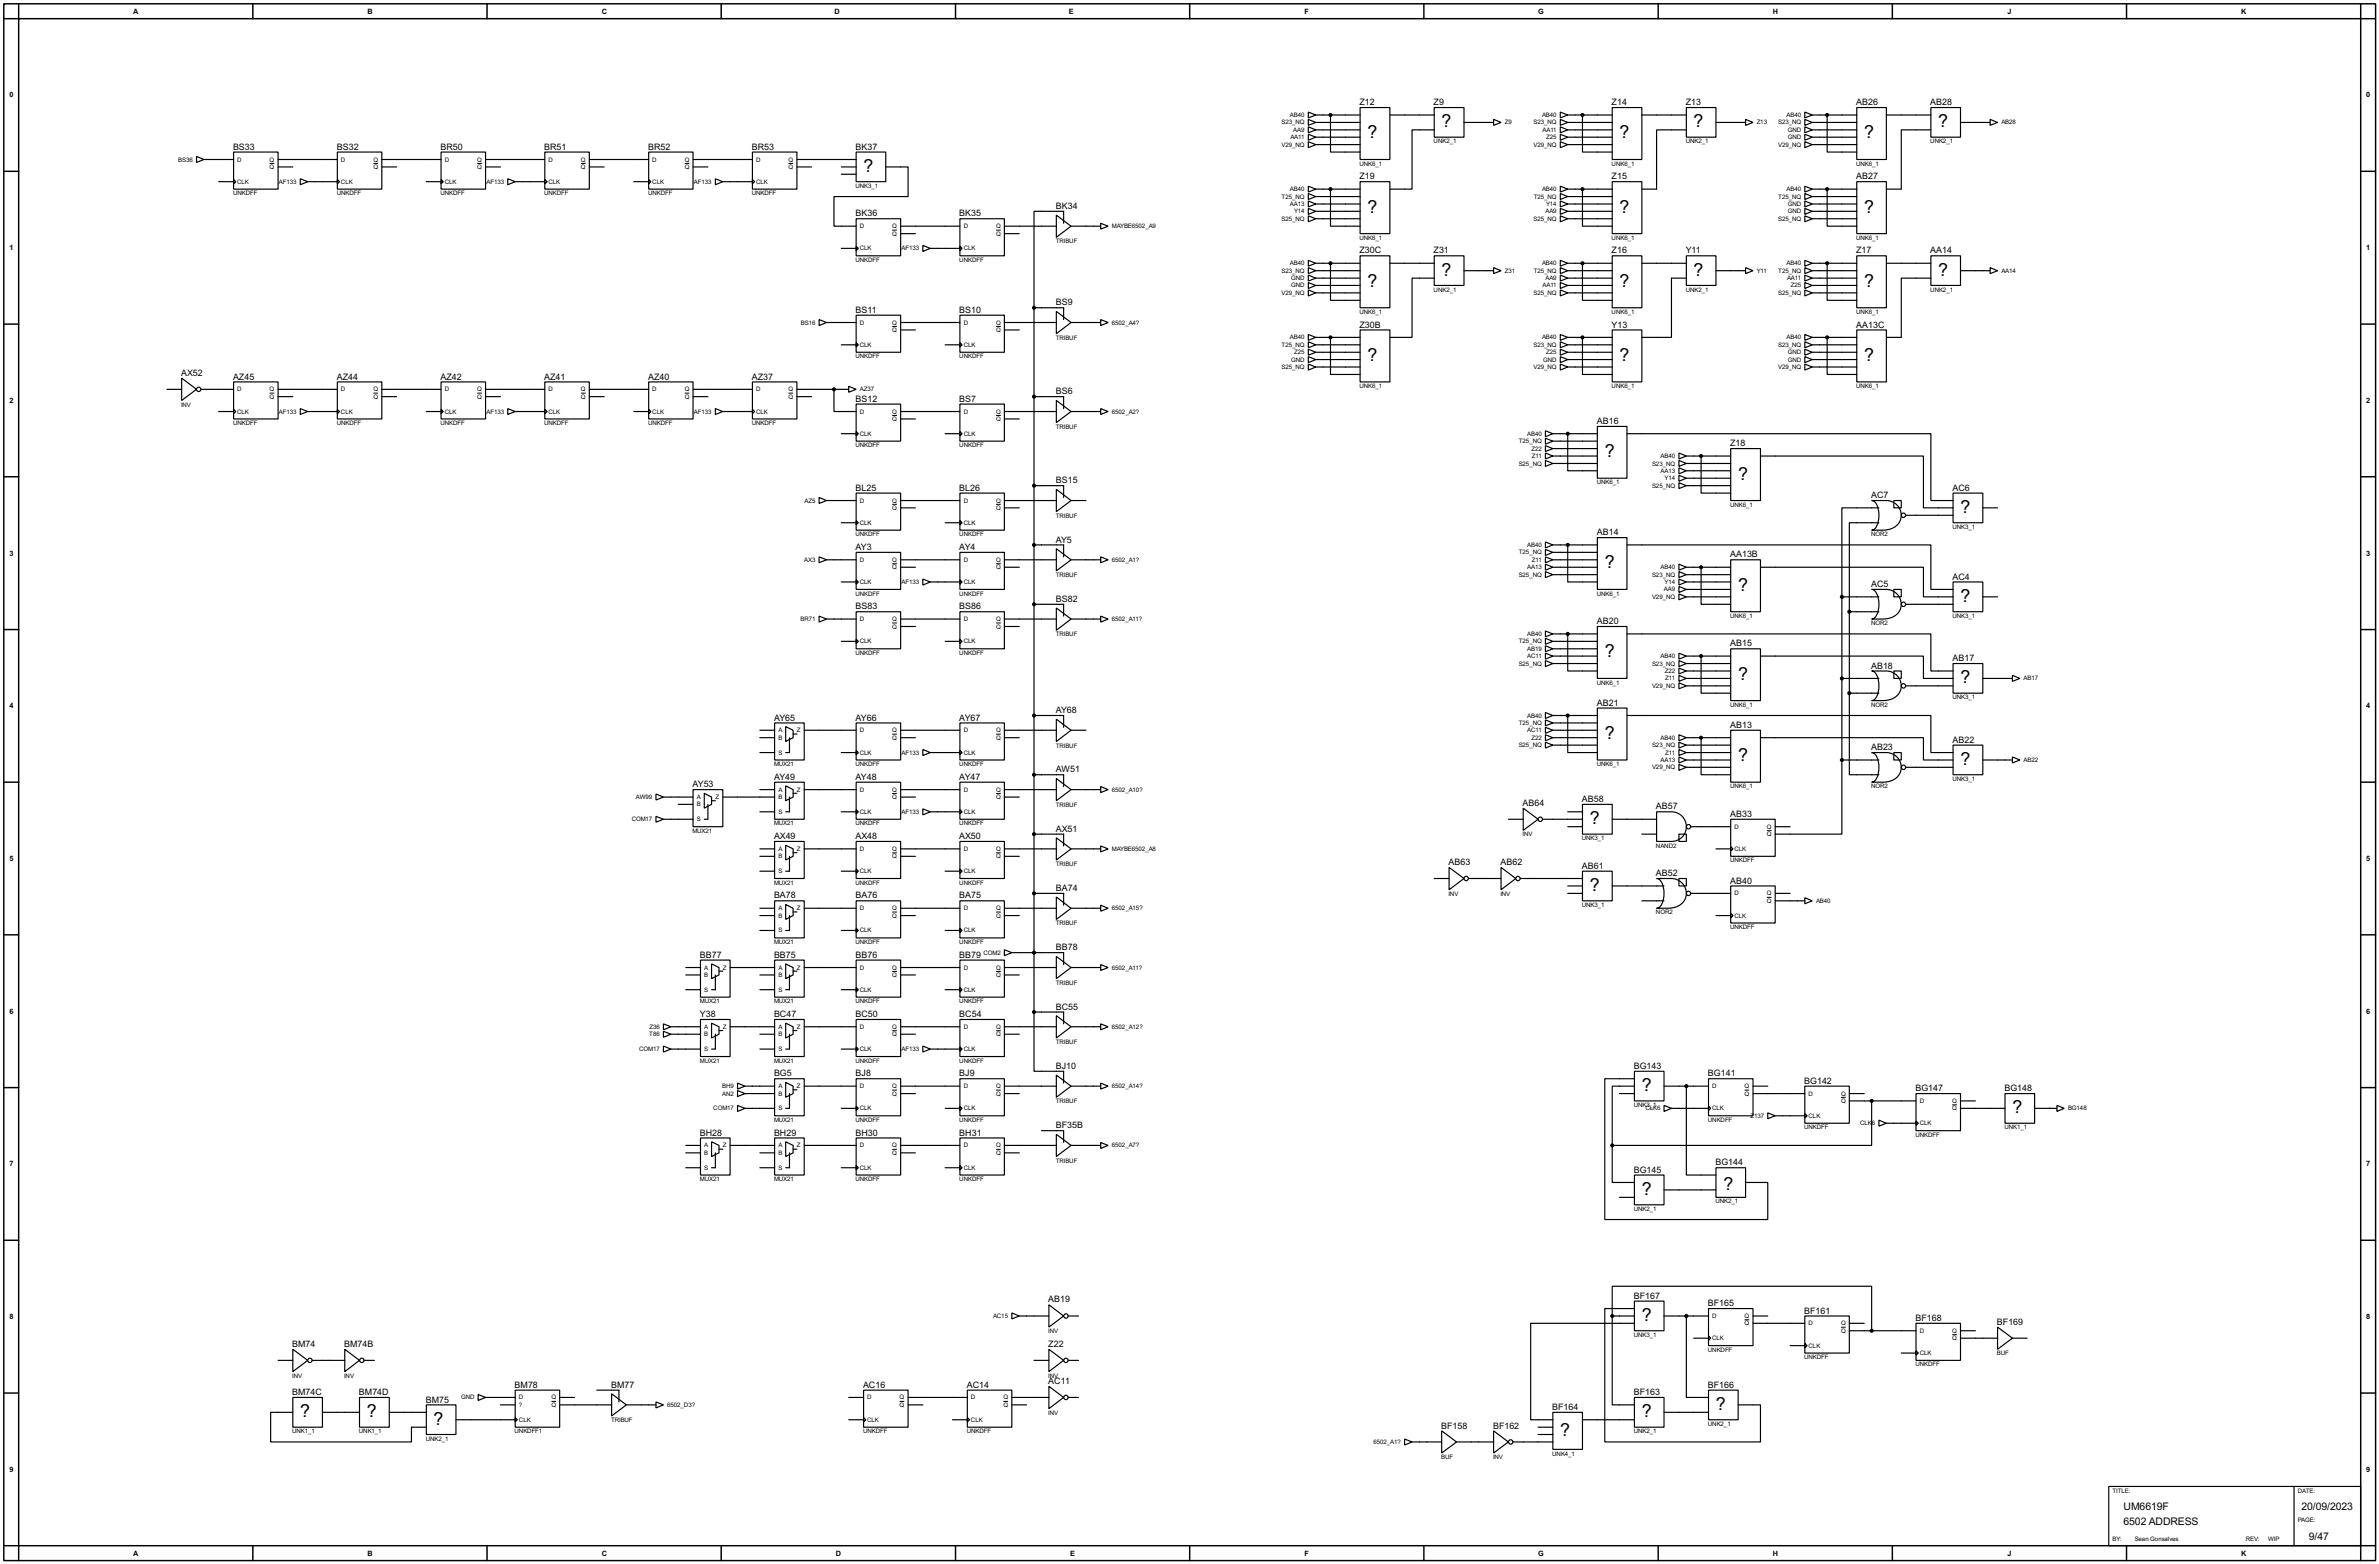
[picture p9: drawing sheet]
<svg xmlns="http://www.w3.org/2000/svg" width="815mm" height="536mm" viewBox="0 0 815 536" stroke-linecap="round" stroke-linejoin="round" font-family="sans-serif">
<defs><g id="words">
<g font-size="6.9">
<text x="468.7" y="47.4">?</text>
<text x="494.1" y="43.7">?</text>
<text x="555" y="47.4">?</text>
<text x="580.4" y="43.7">?</text>
<text x="638.9" y="47.4">?</text>
<text x="664.3" y="43.7">?</text>
<text x="296" y="58.8">?</text>
<text x="468.7" y="72.8">?</text>
<text x="555" y="72.8">?</text>
<text x="638.9" y="72.8">?</text>
<text x="494.1" y="94.5">?</text>
<text x="580.4" y="94.5">?</text>
<text x="664.3" y="94.5">?</text>
<text x="468.7" y="98.2">?</text>
<text x="555" y="98.2">?</text>
<text x="638.9" y="98.2">?</text>
<text x="468.7" y="123.6">?</text>
<text x="555" y="123.6">?</text>
<text x="638.9" y="123.6">?</text>
<text x="550" y="156.6">?</text>
<text x="595.7" y="164.3">?</text>
<text x="671.9" y="175.7">?</text>
<text x="550" y="194.7">?</text>
<text x="595.7" y="202.4">?</text>
<text x="671.9" y="206.2">?</text>
<text x="550" y="225.3">?</text>
<text x="595.7" y="232.9">?</text>
<text x="671.9" y="234.2">?</text>
<text x="550" y="253.2">?</text>
<text x="595.7" y="260.8">?</text>
<text x="671.9" y="262.1">?</text>
<text x="544.9" y="282.4">?</text>
<text x="544.9" y="305.3">?</text>
<text x="562.7" y="373.9">?</text>
<text x="689.7" y="381.5">?</text>
<text x="590.6" y="407.7">?</text>
<text x="562.7" y="409.4">?</text>
<text x="562.7" y="452.6">?</text>
<text x="102.9" y="485.6">?</text>
<text x="125.8" y="485.6">?</text>
<text x="562.7" y="485.6">?</text>
<text x="588.1" y="483.1">?</text>
<text x="148.6" y="488.2">?</text>
<text x="534.7" y="492">?</text>
</g>
<g font-size="4">
<text x="727.8" y="517.5">UM6619F</text>
<text x="788.7" y="517.5">20/09/2023</text>
<text x="727.8" y="522.5">6502 ADDRESS</text>
<text x="791.3" y="527.6">9/47</text>
</g>
<g font-size="3.4">
<text x="465.9" y="36">Z12</text>
<text x="491.3" y="36">Z9</text>
<text x="552.3" y="36">Z14</text>
<text x="577.7" y="36">Z13</text>
<text x="636.1" y="36">AB26</text>
<text x="661.5" y="36">AB28</text>
<text x="79.9" y="51.3">BS33</text>
<text x="115.4" y="51.3">BS32</text>
<text x="151" y="51.3">BR50</text>
<text x="186.5" y="51.3">BR51</text>
<text x="222.1" y="51.3">BR52</text>
<text x="257.7" y="51.3">BR53</text>
<text x="293.2" y="51.3">BK37</text>
<text x="465.9" y="61.4">Z19</text>
<text x="552.3" y="61.4">Z15</text>
<text x="636.1" y="61.4">AB27</text>
<text x="361.8" y="71.6">BK34</text>
<text x="293.2" y="74.1">BK36</text>
<text x="328.8" y="74.1">BK35</text>
<text x="465.9" y="86.8">Z30C</text>
<text x="491.3" y="86.8">Z31</text>
<text x="552.3" y="86.8">Z16</text>
<text x="577.7" y="86.8">Y11</text>
<text x="636.1" y="86.8">Z17</text>
<text x="661.5" y="86.8">AA14</text>
<text x="293.2" y="107.2">BS11</text>
<text x="328.8" y="107.2">BS10</text>
<text x="361.8" y="104.7">BS9</text>
<text x="465.9" y="112.2">Z30B</text>
<text x="552.3" y="112.2">Y13</text>
<text x="636.1" y="112.2">AA13C</text>
<text x="62.1" y="128.8">AX52</text>
<text x="79.9" y="130.1">AZ45</text>
<text x="115.4" y="130.1">AZ44</text>
<text x="151" y="130.1">AZ42</text>
<text x="186.5" y="130.1">AZ41</text>
<text x="222.1" y="130.1">AZ40</text>
<text x="257.7" y="130.1">AZ37</text>
<text x="293.2" y="137.6">BS12</text>
<text x="328.8" y="137.6">BS7</text>
<text x="361.8" y="135.1">BS6</text>
<text x="547.2" y="145.3">AB16</text>
<text x="592.9" y="152.9">Z18</text>
<text x="361.8" y="165.6">BS15</text>
<text x="293.2" y="168.2">BL25</text>
<text x="328.8" y="168.2">BL26</text>
<text x="641.2" y="170.7">AC7</text>
<text x="669.1" y="168.2">AC6</text>
<text x="361.8" y="185.9">AY5</text>
<text x="547.2" y="183.4">AB14</text>
<text x="293.2" y="188.5">AY3</text>
<text x="328.8" y="188.5">AY4</text>
<text x="592.9" y="191">AA13B</text>
<text x="641.2" y="201.2">AC5</text>
<text x="669.1" y="198.6">AC4</text>
<text x="293.2" y="208.8">BS83</text>
<text x="328.8" y="208.8">BS86</text>
<text x="361.8" y="206.3">BS82</text>
<text x="547.2" y="213.9">AB20</text>
<text x="592.9" y="221.5">AB15</text>
<text x="669.1" y="226.6">AB17</text>
<text x="641.2" y="229.1">AB18</text>
<text x="361.8" y="244.4">AY68</text>
<text x="547.2" y="241.8">AB21</text>
<text x="265.3" y="246.9">AY65</text>
<text x="293.2" y="246.9">AY66</text>
<text x="328.8" y="246.9">AY67</text>
<text x="592.9" y="249.4">AB13</text>
<text x="641.2" y="257.1">AB23</text>
<text x="669.1" y="254.5">AB22</text>
<text x="237.3" y="269.8">AY53</text>
<text x="265.3" y="267.2">AY49</text>
<text x="293.2" y="267.2">AY48</text>
<text x="328.8" y="267.2">AY47</text>
<text x="361.8" y="264.7">AW51</text>
<text x="542.1" y="274.8">AB58</text>
<text x="521.8" y="276.1">AB64</text>
<text x="567.5" y="277.4">AB57</text>
<text x="592.9" y="279.9">AB33</text>
<text x="265.3" y="287.5">AX49</text>
<text x="293.2" y="287.5">AX48</text>
<text x="328.8" y="287.5">AX50</text>
<text x="361.8" y="285">AX51</text>
<text x="496.4" y="296.4">AB63</text>
<text x="514.2" y="296.4">AB62</text>
<text x="542.1" y="297.7">AB61</text>
<text x="361.8" y="305.3">BA74</text>
<text x="567.5" y="300.2">AB52</text>
<text x="592.9" y="302.8">AB40</text>
<text x="265.3" y="307.9">BA78</text>
<text x="293.2" y="307.9">BA76</text>
<text x="328.8" y="307.9">BA75</text>
<text x="239.9" y="328.2">BB77</text>
<text x="265.3" y="328.2">BB75</text>
<text x="293.2" y="328.2">BB76</text>
<text x="328.8" y="328.2">BB79</text>
<text x="361.8" y="325.6">BB78</text>
<text x="361.8" y="346">BC55</text>
<text x="239.9" y="348.5">Y38</text>
<text x="265.3" y="348.5">BC47</text>
<text x="293.2" y="348.5">BC50</text>
<text x="328.8" y="348.5">BC54</text>
<text x="265.3" y="368.8">BG5</text>
<text x="293.2" y="368.8">BJ8</text>
<text x="328.8" y="368.8">BJ9</text>
<text x="361.8" y="366.3">BJ10</text>
<text x="559.9" y="366.3">BG143</text>
<text x="585.3" y="368.8">BG141</text>
<text x="618.3" y="371.4">BG142</text>
<text x="656.4" y="373.9">BG147</text>
<text x="686.9" y="373.9">BG148</text>
<text x="239.9" y="389.1">BH28</text>
<text x="265.3" y="389.1">BH29</text>
<text x="293.2" y="389.1">BH30</text>
<text x="328.8" y="389.1">BH31</text>
<text x="361.8" y="386.6">BF35B</text>
<text x="559.9" y="401.8">BG145</text>
<text x="587.9" y="399.3">BG144</text>
<text x="359.3" y="446.3">AB19</text>
<text x="559.9" y="445">BF167</text>
<text x="585.3" y="447.6">BF165</text>
<text x="618.3" y="450.1">BF161</text>
<text x="656.4" y="452.6">BF168</text>
<text x="684.4" y="453.9">BF169</text>
<text x="100.2" y="461.5">BM74</text>
<text x="118" y="461.5">BM74B</text>
<text x="359.3" y="461.5">Z22</text>
<text x="100.2" y="478">BM74C</text>
<text x="123" y="478">BM74D</text>
<text x="176.4" y="475.5">BM78</text>
<text x="209.4" y="475.5">BM77</text>
<text x="295.8" y="475.5">AC16</text>
<text x="331.3" y="475.5">AC14</text>
<text x="359.3" y="474.2">AC11</text>
<text x="559.9" y="478">BF163</text>
<text x="585.3" y="475.5">BF166</text>
<text x="145.9" y="480.6">BM75</text>
<text x="532" y="483.1">BF164</text>
<text x="493.9" y="489.5">BF158</text>
<text x="511.7" y="489.5">BF162</text>
</g>
<g font-size="2.8">
<text x="45.7" y="4.7">A</text>
<text x="126" y="4.7">B</text>
<text x="206.2" y="4.7">C</text>
<text x="286" y="4.7">D</text>
<text x="366.3" y="4.7">E</text>
<text x="447.1" y="4.7">F</text>
<text x="527.2" y="4.7">G</text>
<text x="607.5" y="4.7">H</text>
<text x="688" y="4.7">J</text>
<text x="768.1" y="4.7">K</text>
<text x="3.2" y="33.4">0</text>
<text x="810.9" y="33.4">0</text>
<text x="3.2" y="85.7">1</text>
<text x="810.9" y="85.7">1</text>
<text x="3.2" y="138.1">2</text>
<text x="810.9" y="138.1">2</text>
<text x="3.2" y="190.4">3</text>
<text x="810.9" y="190.4">3</text>
<text x="3.2" y="242.7">4</text>
<text x="810.9" y="242.7">4</text>
<text x="3.2" y="295">5</text>
<text x="810.9" y="295">5</text>
<text x="3.2" y="347.4">6</text>
<text x="810.9" y="347.4">6</text>
<text x="3.2" y="399.7">7</text>
<text x="810.9" y="399.7">7</text>
<text x="3.2" y="452">8</text>
<text x="810.9" y="452">8</text>
<text x="3.2" y="504.3">9</text>
<text x="810.9" y="504.3">9</text>
<text x="45.7" y="533">A</text>
<text x="126" y="533">B</text>
<text x="206.2" y="533">C</text>
<text x="286.5" y="533">D</text>
<text x="366.8" y="533">E</text>
<text x="447.1" y="533">F</text>
<text x="527.2" y="533">G</text>
<text x="607.5" y="533">H</text>
<text x="688" y="533">J</text>
<text x="768.1" y="533">K</text>
</g>
<g font-size="2.4">
<text x="442.1" y="40.1">AB40</text>
<text x="528.5" y="40.1">AB40</text>
<text x="612.3" y="40.1">AB40</text>
<text x="439.2" y="42.7">S23_NQ</text>
<text x="442.2" y="47.7">AA11</text>
<text x="443.2" y="45.2">AA9</text>
<text x="515.7" y="42.7">Z9</text>
<text x="525.6" y="42.7">S23_NQ</text>
<text x="528.6" y="45.2">AA11</text>
<text x="529.9" y="47.7">Z25</text>
<text x="602" y="42.7">Z13</text>
<text x="609.4" y="42.7">S23_NQ</text>
<text x="612.7" y="47.7">GND</text>
<text x="612.7" y="45.2">GND</text>
<text x="685.9" y="42.7">AB28</text>
<text x="439.2" y="50.2">V29_NQ</text>
<text x="491.3" y="49.1">UNK2_1</text>
<text x="525.6" y="50.2">V29_NQ</text>
<text x="577.7" y="49.1">UNK2_1</text>
<text x="609.4" y="50.2">V29_NQ</text>
<text x="661.5" y="49.1">UNK2_1</text>
<text x="61.1" y="55.4">BS36</text>
<text x="81.3" y="55.4">D</text>
<text x="92.4" y="57.9">Q</text>
<text x="92.4" y="55.4">Q</text>
<text x="116.9" y="55.4">D</text>
<text x="128" y="57.9">Q</text>
<text x="128" y="55.4">Q</text>
<text x="152.5" y="55.4">D</text>
<text x="163.6" y="57.9">Q</text>
<text x="163.6" y="55.4">Q</text>
<text x="188" y="55.4">D</text>
<text x="199.1" y="57.9">Q</text>
<text x="199.1" y="55.4">Q</text>
<text x="223.6" y="55.4">D</text>
<text x="234.7" y="57.9">Q</text>
<text x="234.7" y="55.4">Q</text>
<text x="259.1" y="55.4">D</text>
<text x="270.2" y="57.9">Q</text>
<text x="270.2" y="55.4">Q</text>
<text x="465.9" y="56.8">UNK6_1</text>
<text x="552.3" y="56.8">UNK6_1</text>
<text x="636.1" y="56.8">UNK6_1</text>
<text x="81.3" y="62.9">CLK</text>
<text x="95.6" y="62.9">AF133</text>
<text x="116.9" y="62.9">CLK</text>
<text x="152.5" y="62.9">CLK</text>
<text x="166.7" y="62.9">AF133</text>
<text x="188" y="62.9">CLK</text>
<text x="223.6" y="62.9">CLK</text>
<text x="237.8" y="62.9">AF133</text>
<text x="259.1" y="62.9">CLK</text>
<text x="293.2" y="64.3">UNK3_1</text>
<text x="442.1" y="65.5">AB40</text>
<text x="528.5" y="65.5">AB40</text>
<text x="612.3" y="65.5">AB40</text>
<text x="79.9" y="66.9">UNKDFF</text>
<text x="115.4" y="66.9">UNKDFF</text>
<text x="151" y="66.9">UNKDFF</text>
<text x="186.5" y="66.9">UNKDFF</text>
<text x="222.1" y="66.9">UNKDFF</text>
<text x="257.7" y="66.9">UNKDFF</text>
<text x="439.2" y="68.1">T25_NQ</text>
<text x="442.1" y="70.6">AA13</text>
<text x="525.6" y="68.1">T25_NQ</text>
<text x="529.9" y="70.6">Y14</text>
<text x="609.4" y="68.1">T25_NQ</text>
<text x="612.7" y="70.6">GND</text>
<text x="439.2" y="75.6">S25_NQ</text>
<text x="443.5" y="73.1">Y14</text>
<text x="525.6" y="75.6">S25_NQ</text>
<text x="529.6" y="73.1">AA9</text>
<text x="609.4" y="75.6">S25_NQ</text>
<text x="612.7" y="73.1">GND</text>
<text x="294.7" y="78.2">D</text>
<text x="305.8" y="80.8">Q</text>
<text x="305.8" y="78.2">Q</text>
<text x="330.3" y="78.2">D</text>
<text x="341.4" y="80.8">Q</text>
<text x="341.4" y="78.2">Q</text>
<text x="361.8" y="83.4">TRIBUF</text>
<text x="381.1" y="78.2">MAYBE6502_A9</text>
<text x="465.9" y="82.2">UNK6_1</text>
<text x="552.3" y="82.2">UNK6_1</text>
<text x="636.1" y="82.2">UNK6_1</text>
<text x="293.2" y="89.7">UNKDFF</text>
<text x="294.7" y="85.8">CLK</text>
<text x="309" y="85.8">AF133</text>
<text x="328.8" y="89.7">UNKDFF</text>
<text x="330.3" y="85.8">CLK</text>
<text x="439.2" y="93.5">S23_NQ</text>
<text x="442.1" y="90.9">AB40</text>
<text x="442.5" y="96">GND</text>
<text x="515.7" y="93.5">Z31</text>
<text x="525.6" y="93.5">T25_NQ</text>
<text x="528.5" y="90.9">AB40</text>
<text x="529.6" y="96">AA9</text>
<text x="602" y="93.5">Y11</text>
<text x="609.4" y="93.5">T25_NQ</text>
<text x="612.3" y="90.9">AB40</text>
<text x="612.4" y="96">AA11</text>
<text x="685.9" y="93.5">AA14</text>
<text x="439.2" y="101">V29_NQ</text>
<text x="442.5" y="98.5">GND</text>
<text x="491.3" y="99.9">UNK2_1</text>
<text x="525.6" y="101">S25_NQ</text>
<text x="528.6" y="98.5">AA11</text>
<text x="577.7" y="99.9">UNK2_1</text>
<text x="609.4" y="101">S25_NQ</text>
<text x="613.7" y="98.5">Z25</text>
<text x="661.5" y="99.9">UNK2_1</text>
<text x="465.9" y="107.6">UNK6_1</text>
<text x="552.3" y="107.6">UNK6_1</text>
<text x="636.1" y="107.6">UNK6_1</text>
<text x="274.5" y="111.2">BS16</text>
<text x="294.7" y="111.2">D</text>
<text x="305.8" y="113.7">Q</text>
<text x="305.8" y="111.2">Q</text>
<text x="330.3" y="111.2">D</text>
<text x="341.4" y="113.7">Q</text>
<text x="341.4" y="111.2">Q</text>
<text x="381.1" y="111.2">6502_A4?</text>
<text x="294.7" y="118.9">CLK</text>
<text x="330.3" y="118.9">CLK</text>
<text x="361.8" y="116.4">TRIBUF</text>
<text x="439.2" y="118.9">T25_NQ</text>
<text x="442.1" y="116.3">AB40</text>
<text x="525.6" y="118.9">S23_NQ</text>
<text x="528.5" y="116.3">AB40</text>
<text x="609.4" y="118.9">S23_NQ</text>
<text x="612.3" y="116.3">AB40</text>
<text x="293.2" y="122.8">UNKDFF</text>
<text x="328.8" y="122.8">UNKDFF</text>
<text x="442.5" y="123.9">GND</text>
<text x="443.5" y="121.4">Z25</text>
<text x="528.9" y="123.9">GND</text>
<text x="529.9" y="121.4">Z25</text>
<text x="612.7" y="121.4">GND</text>
<text x="612.7" y="123.9">GND</text>
<text x="439.2" y="126.4">S25_NQ</text>
<text x="525.6" y="126.4">V29_NQ</text>
<text x="609.4" y="126.4">V29_NQ</text>
<text x="81.3" y="134.1">D</text>
<text x="92.4" y="136.6">Q</text>
<text x="92.4" y="134.1">Q</text>
<text x="116.9" y="134.1">D</text>
<text x="128" y="136.6">Q</text>
<text x="128" y="134.1">Q</text>
<text x="152.5" y="134.1">D</text>
<text x="163.6" y="136.6">Q</text>
<text x="163.6" y="134.1">Q</text>
<text x="188" y="134.1">D</text>
<text x="199.1" y="136.6">Q</text>
<text x="199.1" y="134.1">Q</text>
<text x="223.6" y="134.1">D</text>
<text x="234.7" y="136.6">Q</text>
<text x="234.7" y="134.1">Q</text>
<text x="259.1" y="134.1">D</text>
<text x="270.2" y="136.6">Q</text>
<text x="270.2" y="134.1">Q</text>
<text x="294.7" y="134.1">AZ37</text>
<text x="465.9" y="133">UNK6_1</text>
<text x="552.3" y="133">UNK6_1</text>
<text x="636.1" y="133">UNK6_1</text>
<text x="62.1" y="139.3">INV</text>
<text x="81.3" y="141.7">CLK</text>
<text x="95.6" y="141.7">AF133</text>
<text x="116.9" y="141.7">CLK</text>
<text x="152.5" y="141.7">CLK</text>
<text x="166.7" y="141.7">AF133</text>
<text x="188" y="141.7">CLK</text>
<text x="223.6" y="141.7">CLK</text>
<text x="237.8" y="141.7">AF133</text>
<text x="259.1" y="141.7">CLK</text>
<text x="294.7" y="141.7">D</text>
<text x="305.8" y="141.7">Q</text>
<text x="330.3" y="141.7">D</text>
<text x="341.4" y="141.7">Q</text>
<text x="381.1" y="141.7">6502_A2?</text>
<text x="79.9" y="145.7">UNKDFF</text>
<text x="115.4" y="145.7">UNKDFF</text>
<text x="151" y="145.7">UNKDFF</text>
<text x="186.5" y="145.7">UNKDFF</text>
<text x="222.1" y="145.7">UNKDFF</text>
<text x="257.7" y="145.7">UNKDFF</text>
<text x="294.7" y="149.3">CLK</text>
<text x="305.8" y="144.3">Q</text>
<text x="330.3" y="149.3">CLK</text>
<text x="341.4" y="144.3">Q</text>
<text x="361.8" y="146.9">TRIBUF</text>
<text x="523.4" y="149.3">AB40</text>
<text x="293.2" y="153.2">UNKDFF</text>
<text x="328.8" y="153.2">UNKDFF</text>
<text x="520.5" y="151.8">T25_NQ</text>
<text x="524.8" y="154.4">Z22</text>
<text x="520.5" y="159.5">S25_NQ</text>
<text x="525" y="157">Z11</text>
<text x="566.2" y="159.5">S23_NQ</text>
<text x="569.1" y="157">AB40</text>
<text x="547.2" y="165.9">UNK6_1</text>
<text x="566.2" y="167.1">S25_NQ</text>
<text x="569.1" y="162">AA13</text>
<text x="570.5" y="164.5">Y14</text>
<text x="275.7" y="172.2">AZ5</text>
<text x="294.7" y="172.2">D</text>
<text x="305.8" y="172.2">Q</text>
<text x="330.3" y="172.2">D</text>
<text x="341.4" y="172.2">Q</text>
<text x="592.9" y="173.6">UNK6_1</text>
<text x="294.7" y="179.8">CLK</text>
<text x="305.8" y="174.7">Q</text>
<text x="330.3" y="179.8">CLK</text>
<text x="341.4" y="174.7">Q</text>
<text x="361.8" y="177.4">TRIBUF</text>
<text x="293.2" y="183.8">UNKDFF</text>
<text x="328.8" y="183.8">UNKDFF</text>
<text x="641.2" y="183.8">NOR2</text>
<text x="669.1" y="181.2">UNK3_1</text>
<text x="520.5" y="190">T25_NQ</text>
<text x="523.4" y="187.4">AB40</text>
<text x="275.6" y="192.5">AX3</text>
<text x="294.7" y="192.5">D</text>
<text x="305.8" y="195.1">Q</text>
<text x="305.8" y="192.5">Q</text>
<text x="330.3" y="192.5">D</text>
<text x="341.4" y="195.1">Q</text>
<text x="341.4" y="192.5">Q</text>
<text x="361.8" y="197.7">TRIBUF</text>
<text x="381.1" y="192.5">6502_A1?</text>
<text x="520.5" y="197.6">S25_NQ</text>
<text x="523.4" y="195.1">AA13</text>
<text x="525" y="192.5">Z11</text>
<text x="566.2" y="197.6">S23_NQ</text>
<text x="569.1" y="195.1">AB40</text>
<text x="294.7" y="200.1">CLK</text>
<text x="309" y="200.1">AF133</text>
<text x="330.3" y="200.1">CLK</text>
<text x="570.2" y="202.7">AA9</text>
<text x="570.5" y="200.1">Y14</text>
<text x="293.2" y="204.1">UNKDFF</text>
<text x="328.8" y="204.1">UNKDFF</text>
<text x="547.2" y="204.1">UNK6_1</text>
<text x="566.2" y="205.2">V29_NQ</text>
<text x="274.3" y="212.8">BR71</text>
<text x="294.7" y="212.8">D</text>
<text x="305.8" y="215.4">Q</text>
<text x="305.8" y="212.8">Q</text>
<text x="330.3" y="212.8">D</text>
<text x="341.4" y="215.4">Q</text>
<text x="341.4" y="212.8">Q</text>
<text x="381.1" y="212.8">6502_A11?</text>
<text x="592.9" y="211.7">UNK6_1</text>
<text x="641.2" y="214.2">NOR2</text>
<text x="669.1" y="211.7">UNK3_1</text>
<text x="294.7" y="220.5">CLK</text>
<text x="330.3" y="220.5">CLK</text>
<text x="361.8" y="218.1">TRIBUF</text>
<text x="520.5" y="220.5">T25_NQ</text>
<text x="523.4" y="217.9">AB40</text>
<text x="293.2" y="224.4">UNKDFF</text>
<text x="328.8" y="224.4">UNKDFF</text>
<text x="523.4" y="225.5">AC11</text>
<text x="523.4" y="223">AB19</text>
<text x="569.1" y="225.5">AB40</text>
<text x="520.5" y="228.1">S25_NQ</text>
<text x="566.2" y="228.1">S23_NQ</text>
<text x="570.5" y="230.6">Z22</text>
<text x="570.7" y="233.2">Z11</text>
<text x="693.5" y="233.2">AB17</text>
<text x="547.2" y="234.6">UNK6_1</text>
<text x="566.2" y="235.7">V29_NQ</text>
<text x="669.1" y="239.6">UNK3_1</text>
<text x="523.4" y="245.9">AB40</text>
<text x="592.9" y="242.2">UNK6_1</text>
<text x="641.2" y="242.2">NOR2</text>
<text x="266.8" y="250.9">A</text>
<text x="273.1" y="250.9">Z</text>
<text x="294.7" y="250.9">D</text>
<text x="305.8" y="250.9">Q</text>
<text x="330.3" y="250.9">D</text>
<text x="341.4" y="250.9">Q</text>
<text x="520.5" y="248.4">T25_NQ</text>
<text x="523.4" y="250.9">AC11</text>
<text x="266.8" y="253.5">B</text>
<text x="305.8" y="253.5">Q</text>
<text x="341.4" y="253.5">Q</text>
<text x="361.8" y="256.2">TRIBUF</text>
<text x="520.5" y="256">S25_NQ</text>
<text x="524.8" y="253.5">Z22</text>
<text x="566.2" y="256">S23_NQ</text>
<text x="569.1" y="253.5">AB40</text>
<text x="265.3" y="262.5">MUX21</text>
<text x="266.8" y="258.6">S</text>
<text x="293.2" y="262.5">UNKDFF</text>
<text x="294.7" y="258.6">CLK</text>
<text x="309" y="258.6">AF133</text>
<text x="328.8" y="262.5">UNKDFF</text>
<text x="330.3" y="258.6">CLK</text>
<text x="547.2" y="262.5">UNK6_1</text>
<text x="566.2" y="263.6">V29_NQ</text>
<text x="569.1" y="261.1">AA13</text>
<text x="570.7" y="258.6">Z11</text>
<text x="693.5" y="261.1">AB22</text>
<text x="669.1" y="267.6">UNK3_1</text>
<text x="218" y="273.8">AW99</text>
<text x="238.8" y="273.8">A</text>
<text x="245.2" y="273.8">Z</text>
<text x="266.8" y="271.3">A</text>
<text x="266.8" y="273.8">B</text>
<text x="273.1" y="271.3">Z</text>
<text x="294.7" y="271.3">D</text>
<text x="305.8" y="273.8">Q</text>
<text x="305.8" y="271.3">Q</text>
<text x="330.3" y="271.3">D</text>
<text x="341.4" y="273.8">Q</text>
<text x="341.4" y="271.3">Q</text>
<text x="381.1" y="271.3">6502_A10?</text>
<text x="592.9" y="270.1">UNK6_1</text>
<text x="641.2" y="270.1">NOR2</text>
<text x="216.5" y="281.4">COM17</text>
<text x="238.8" y="281.4">S</text>
<text x="238.8" y="276.3">B</text>
<text x="266.8" y="278.9">S</text>
<text x="294.7" y="278.9">CLK</text>
<text x="309" y="278.9">AF133</text>
<text x="330.3" y="278.9">CLK</text>
<text x="361.8" y="276.5">TRIBUF</text>
<text x="237.3" y="285.4">MUX21</text>
<text x="265.3" y="282.8">MUX21</text>
<text x="293.2" y="282.8">UNKDFF</text>
<text x="328.8" y="282.8">UNKDFF</text>
<text x="521.8" y="286.6">INV</text>
<text x="542.1" y="287.9">UNK3_1</text>
<text x="594.4" y="284">D</text>
<text x="605.5" y="286.5">Q</text>
<text x="605.5" y="284">Q</text>
<text x="266.8" y="291.6">A</text>
<text x="273.1" y="291.6">Z</text>
<text x="294.7" y="291.6">D</text>
<text x="305.8" y="291.6">Q</text>
<text x="330.3" y="291.6">D</text>
<text x="341.4" y="291.6">Q</text>
<text x="381.1" y="291.6">MAYBE6502_A8</text>
<text x="567.5" y="290.4">NAND2</text>
<text x="594.4" y="291.6">CLK</text>
<text x="266.8" y="299.2">S</text>
<text x="266.8" y="294.1">B</text>
<text x="294.7" y="299.2">CLK</text>
<text x="305.8" y="294.1">Q</text>
<text x="330.3" y="299.2">CLK</text>
<text x="341.4" y="294.1">Q</text>
<text x="361.8" y="296.8">TRIBUF</text>
<text x="592.9" y="295.5">UNKDFF</text>
<text x="265.3" y="303.1">MUX21</text>
<text x="293.2" y="303.1">UNKDFF</text>
<text x="328.8" y="303.1">UNKDFF</text>
<text x="266.8" y="311.9">A</text>
<text x="273.1" y="311.9">Z</text>
<text x="294.7" y="311.9">D</text>
<text x="305.8" y="311.9">Q</text>
<text x="330.3" y="311.9">D</text>
<text x="341.4" y="311.9">Q</text>
<text x="381.1" y="311.9">6502_A15?</text>
<text x="496.4" y="307">INV</text>
<text x="514.2" y="307">INV</text>
<text x="542.1" y="310.8">UNK3_1</text>
<text x="594.4" y="306.8">D</text>
<text x="605.5" y="309.4">Q</text>
<text x="605.5" y="306.8">Q</text>
<text x="622.4" y="309.4">AB40</text>
<text x="266.8" y="314.4">B</text>
<text x="305.8" y="314.4">Q</text>
<text x="341.4" y="314.4">Q</text>
<text x="361.8" y="317.1">TRIBUF</text>
<text x="567.5" y="313.3">NOR2</text>
<text x="594.4" y="314.4">CLK</text>
<text x="265.3" y="323.5">MUX21</text>
<text x="266.8" y="319.5">S</text>
<text x="293.2" y="323.5">UNKDFF</text>
<text x="294.7" y="319.5">CLK</text>
<text x="328.8" y="323.5">UNKDFF</text>
<text x="330.3" y="319.5">CLK</text>
<text x="592.9" y="318.4">UNKDFF</text>
<text x="337.1" y="327.1">COM2</text>
<text x="241.4" y="332.2">A</text>
<text x="241.4" y="334.8">B</text>
<text x="247.7" y="332.2">Z</text>
<text x="266.8" y="332.2">A</text>
<text x="266.8" y="334.8">B</text>
<text x="273.1" y="332.2">Z</text>
<text x="294.7" y="332.2">D</text>
<text x="305.8" y="334.8">Q</text>
<text x="305.8" y="332.2">Q</text>
<text x="330.3" y="332.2">D</text>
<text x="341.4" y="334.8">Q</text>
<text x="341.4" y="332.2">Q</text>
<text x="381.1" y="332.2">6502_A11?</text>
<text x="241.4" y="339.8">S</text>
<text x="266.8" y="339.8">S</text>
<text x="294.7" y="339.8">CLK</text>
<text x="330.3" y="339.8">CLK</text>
<text x="361.8" y="337.4">TRIBUF</text>
<text x="239.9" y="343.8">MUX21</text>
<text x="265.3" y="343.8">MUX21</text>
<text x="293.2" y="343.8">UNKDFF</text>
<text x="328.8" y="343.8">UNKDFF</text>
<text x="222.6" y="352.5">Z36</text>
<text x="241.4" y="352.5">A</text>
<text x="247.7" y="352.5">Z</text>
<text x="266.8" y="352.5">A</text>
<text x="273.1" y="352.5">Z</text>
<text x="294.7" y="352.5">D</text>
<text x="305.8" y="352.5">Q</text>
<text x="330.3" y="352.5">D</text>
<text x="341.4" y="352.5">Q</text>
<text x="381.1" y="352.5">6502_A12?</text>
<text x="222.5" y="355.1">T86</text>
<text x="241.4" y="355.1">B</text>
<text x="266.8" y="355.1">B</text>
<text x="305.8" y="355.1">Q</text>
<text x="341.4" y="355.1">Q</text>
<text x="361.8" y="357.8">TRIBUF</text>
<text x="219.1" y="360.2">COM17</text>
<text x="239.9" y="364.1">MUX21</text>
<text x="241.4" y="360.2">S</text>
<text x="265.3" y="364.1">MUX21</text>
<text x="266.8" y="360.2">S</text>
<text x="293.2" y="364.1">UNKDFF</text>
<text x="294.7" y="360.2">CLK</text>
<text x="309" y="360.2">AF133</text>
<text x="328.8" y="364.1">UNKDFF</text>
<text x="330.3" y="360.2">CLK</text>
<text x="247.5" y="372.9">BH9</text>
<text x="247.5" y="375.4">AN2</text>
<text x="266.8" y="372.9">A</text>
<text x="266.8" y="375.4">B</text>
<text x="273.1" y="372.9">Z</text>
<text x="294.7" y="372.9">D</text>
<text x="305.8" y="375.4">Q</text>
<text x="305.8" y="372.9">Q</text>
<text x="330.3" y="372.9">D</text>
<text x="341.4" y="375.4">Q</text>
<text x="341.4" y="372.9">Q</text>
<text x="381.1" y="372.9">6502_A14?</text>
<text x="586.8" y="372.9">D</text>
<text x="597.9" y="375.4">Q</text>
<text x="597.9" y="372.9">Q</text>
<text x="619.8" y="375.4">D</text>
<text x="630.9" y="377.9">Q</text>
<text x="630.9" y="375.4">Q</text>
<text x="657.9" y="377.9">D</text>
<text x="669" y="377.9">Q</text>
<text x="244.5" y="380.5">COM17</text>
<text x="266.8" y="380.5">S</text>
<text x="294.7" y="380.5">CLK</text>
<text x="330.3" y="380.5">CLK</text>
<text x="361.8" y="378.1">TRIBUF</text>
<text x="559.9" y="379.3">UNK3_1</text>
<text x="563.9" y="380.5">CLK6</text>
<text x="586.8" y="380.5">CLK</text>
<text x="599.9" y="383">Z137</text>
<text x="619.8" y="383">CLK</text>
<text x="669" y="380.5">Q</text>
<text x="708.7" y="380.5">BG148</text>
<text x="265.3" y="384.4">MUX21</text>
<text x="293.2" y="384.4">UNKDFF</text>
<text x="328.8" y="384.4">UNKDFF</text>
<text x="585.3" y="384.4">UNKDFF</text>
<text x="618.3" y="387">UNKDFF</text>
<text x="637.5" y="385.6">CLK</text>
<text x="641.5" y="385.6">6</text>
<text x="656.4" y="389.5">UNKDFF</text>
<text x="657.9" y="385.6">CLK</text>
<text x="686.9" y="387">UNK1_1</text>
<text x="241.4" y="393.2">A</text>
<text x="241.4" y="395.7">B</text>
<text x="247.7" y="393.2">Z</text>
<text x="266.8" y="393.2">A</text>
<text x="266.8" y="395.7">B</text>
<text x="273.1" y="393.2">Z</text>
<text x="294.7" y="393.2">D</text>
<text x="305.8" y="395.7">Q</text>
<text x="305.8" y="393.2">Q</text>
<text x="330.3" y="393.2">D</text>
<text x="341.4" y="395.7">Q</text>
<text x="341.4" y="393.2">Q</text>
<text x="381.1" y="393.2">6502_A7?</text>
<text x="241.4" y="400.8">S</text>
<text x="266.8" y="400.8">S</text>
<text x="294.7" y="400.8">CLK</text>
<text x="330.3" y="400.8">CLK</text>
<text x="361.8" y="398.4">TRIBUF</text>
<text x="239.9" y="404.7">MUX21</text>
<text x="265.3" y="404.7">MUX21</text>
<text x="293.2" y="404.7">UNKDFF</text>
<text x="328.8" y="404.7">UNKDFF</text>
<text x="587.9" y="412.4">UNK2_1</text>
<text x="559.9" y="414.9">UNK2_1</text>
<text x="340.3" y="451.6">AC15</text>
<text x="586.8" y="451.6">D</text>
<text x="597.9" y="454.1">Q</text>
<text x="597.9" y="451.6">Q</text>
<text x="619.8" y="454.1">D</text>
<text x="630.9" y="454.1">Q</text>
<text x="359.3" y="456.8">INV</text>
<text x="559.9" y="458.1">UNK3_1</text>
<text x="586.8" y="459.2">CLK</text>
<text x="619.8" y="461.8">CLK</text>
<text x="630.9" y="456.7">Q</text>
<text x="657.9" y="456.7">D</text>
<text x="669" y="459.2">Q</text>
<text x="669" y="456.7">Q</text>
<text x="585.3" y="463.2">UNKDFF</text>
<text x="618.3" y="465.7">UNKDFF</text>
<text x="657.9" y="464.3">CLK</text>
<text x="684.4" y="464.4">BUF</text>
<text x="100.2" y="472.1">INV</text>
<text x="118" y="472.1">INV</text>
<text x="359.3" y="472.1">INV</text>
<text x="656.4" y="468.2">UNKDFF</text>
<text x="158" y="479.5">GND</text>
<text x="177.9" y="479.5">D</text>
<text x="189" y="479.5">Q</text>
<text x="297.2" y="479.5">D</text>
<text x="308.3" y="479.5">Q</text>
<text x="332.8" y="479.5">D</text>
<text x="343.9" y="479.5">Q</text>
<text x="177.9" y="482.1">?</text>
<text x="189" y="482.1">Q</text>
<text x="228.7" y="482.1">6502_D3?</text>
<text x="308.3" y="482.1">Q</text>
<text x="343.9" y="482.1">Q</text>
<text x="359.3" y="484.8">INV</text>
<text x="100.2" y="491.1">UNK1_1</text>
<text x="123" y="491.1">UNK1_1</text>
<text x="176.4" y="491.1">UNKDFF1</text>
<text x="177.9" y="487.2">CLK</text>
<text x="209.4" y="487.3">TRIBUF</text>
<text x="295.8" y="491.1">UNKDFF</text>
<text x="297.2" y="487.2">CLK</text>
<text x="331.3" y="491.1">UNKDFF</text>
<text x="332.8" y="487.2">CLK</text>
<text x="559.9" y="491.1">UNK2_1</text>
<text x="585.3" y="488.6">UNK2_1</text>
<text x="145.9" y="493.6">UNK2_1</text>
<text x="470.7" y="494.8">6502_A1?</text>
<text x="493.9" y="500">BUF</text>
<text x="511.7" y="500">INV</text>
<text x="532" y="498.7">UNK4_1</text>
<text x="724" y="511.5">TITLE:</text>
<text x="787.5" y="511.5">DATE:</text>
<text x="787.5" y="521.6">PAGE:</text>
<text x="724" y="528">BY:</text>
<text x="731.6" y="528">Sean Gonsalves</text>
<text x="769.7" y="528">REV:</text>
<text x="777.3" y="528">WIP</text>
</g>
</g></defs>
<g fill="none" stroke="#000" stroke-width=".5">
<path d="M1.3 1.3h812.8v533.4h-812.8zM6.4 6.4h802.6v523.2h-802.6zM6.4 1.3v5.1h-5.1M86.7 1.3v5.1M166.9 1.3v5.1M247.2 1.3v5.1M327.5 1.3v5.1M407.7 1.3v5.1M488 1.3v5.1M568.3 1.3v5.1M648.5 1.3v5.1M728.8 1.3v5.1"/>
<path d="M809 1.3v5.1h5.1M1.3 58.7h5.1M809 58.7h5.1M1.3 111.1h5.1M809 111.1h5.1M1.3 163.4h5.1M809 163.4h5.1M1.3 215.7h5.1M809 215.7h5.1M1.3 268h5.1M809 268h5.1M1.3 320.3h5.1"/>
<path d="M809 320.3h5.1M1.3 372.7h5.1M809 372.7h5.1M1.3 425h5.1M809 425h5.1M1.3 477.3h5.1M809 477.3h5.1M1.3 529.6h5.1v5.1M86.7 529.6v5.1M166.9 529.6v5.1M247.2 529.6v5.1M327.5 529.6v5.1"/>
<path d="M407.7 529.6v5.1M488 529.6v5.1M568.3 529.6v5.1M648.5 529.6v5.1M728.8 529.6v5.1M814.1 529.6h-5.1v5.1"/>
</g>
<g fill="none" stroke="#000" stroke-width=".4">
<path d="M448.4 38.4l2.5 1-2.5 1zM450.9 39.4h15.2M456 39.4v12.7h10.1M466.1 36.9h10.2v17.8h-10.2zM476.3 39.4h15.2M491.5 36.9h10.2v10.1h-10.2zM534.7 38.4l2.6 1-2.6 1zM537.3 39.4h15.2M542.3 39.4v12.7h10.2M552.5 36.9h10.2v17.8h-10.2zM562.7 39.4h15.2M577.9 36.9h10.2v10.1h-10.2z"/>
<path d="M618.5 38.4l2.6 1-2.6 1zM621.1 39.4h15.2M626.2 39.4v12.7h10.1M636.3 36.9h10.2v17.8h-10.2zM646.5 39.4h15.2M661.7 36.9h10.2v10.1h-10.2zM67.4 53.6l2.5 1.1-2.5 1zM69.9 54.7h10.2M80.1 52.1h15.2v12.7h-15.2zM95.3 54.7h20.3M95.3 57.2h5.1M115.6 52.1h15.3v12.7h-15.3z"/>
<path d="M130.9 54.7h20.3M130.9 57.2h5M151.2 52.1h15.2v12.7h-15.2zM166.4 54.7h20.3M166.4 57.2h5.1M186.7 52.1h15.3v12.7h-15.3zM202 54.7h20.3M202 57.2h5.1M222.3 52.1h15.2v12.7h-15.2zM237.5 54.7h20.4M237.5 57.2h5.1M257.9 52.1h15.2v12.7h-15.2z"/>
<path d="M273.1 54.7h20.3M273.1 57.2h5.1M288.3 57.2h5.1M288.3 59.7h5.1M293.4 52.1h10.2v10.2h-10.2zM303.6 57.2h7.6v10.2h-25.4v10.1h7.6M448.4 40.9l2.5 1.1-2.5 1zM448.4 43.5l2.5 1-2.5 1zM448.4 46l2.5 1-2.5 1.1zM448.4 48.6l2.5 1-2.5 1zM450.9 42h15.2M450.9 47h15.2"/>
<path d="M450.9 49.6h15.2M450.9 44.5h15.2M491.5 44.5h-7.6v20.3h-7.6M501.7 42h10.2M511.9 40.9l2.5 1.1-2.5 1zM534.7 40.9l2.6 1.1-2.6 1zM534.7 43.5l2.6 1-2.6 1zM534.7 46l2.6 1-2.6 1.1zM534.7 48.6l2.6 1-2.6 1zM537.3 42h15.2M537.3 47h15.2M537.3 49.6h15.2"/>
<path d="M537.3 44.5h15.2M577.9 44.5h-10.2v20.3h-5M588.1 42h10.1M598.2 40.9l2.6 1.1-2.6 1zM618.5 46l2.6 1-2.6 1.1zM618.5 48.6l2.6 1-2.6 1zM618.5 40.9l2.6 1.1-2.6 1zM618.5 43.5l2.6 1-2.6 1zM621.1 42h15.2M621.1 47h15.2M621.1 49.6h15.2M621.1 44.5h15.2"/>
<path d="M661.7 44.5h-10.1v20.3h-5.1M671.9 42h10.1M682 40.9l2.6 1.1-2.6 1zM75 62.3h5.1M80.1 61.5l.7 .8-.7 .7zM102.9 61.3l2.6 1-2.6 1zM105.5 62.3h10.1M115.6 61.5l.8 .8-.8 .7zM146.1 62.3h5.1M151.2 61.5l.7 .8-.7 .7zM174 61.3l2.6 1-2.6 1zM176.6 62.3h10.1"/>
<path d="M186.7 61.5l.8 .8-.8 .7zM217.2 62.3h5.1M222.3 61.5l.8 .8-.8 .7zM245.2 61.3l2.5 1-2.5 1zM247.7 62.3h10.2M257.9 61.5l.7 .8-.7 .7zM293.4 75h15.3v12.7h-15.3zM308.7 77.5h20.3M329 75h15.2v12.7h-15.2zM344.2 77.5h17.8M362 73.7l5.1 3.8-5.1 3.8zM364.5 76.5v-4.1h-10.1v33.1"/>
<path d="M367.1 77.5h10.1M377.2 76.5l2.6 1-2.6 1zM448.4 63.8l2.5 1-2.5 1zM448.4 66.3l2.5 1.1-2.5 1zM448.4 68.9l2.5 1-2.5 1zM448.4 71.4l2.5 1-2.5 1.1zM448.4 74l2.5 1-2.5 1zM450.9 64.8h15.2M450.9 69.9h15.2M450.9 72.4h15.2M450.9 75h15.2M450.9 67.4h15.2"/>
<path d="M456 64.8v12.7h10.1M466.1 62.3h10.2v17.8h-10.2zM534.7 63.8l2.6 1-2.6 1zM534.7 74l2.6 1-2.6 1zM534.7 66.3l2.6 1.1-2.6 1zM534.7 71.4l2.6 1-2.6 1.1zM534.7 68.9l2.6 1-2.6 1zM537.3 64.8h15.2M537.3 69.9h15.2M537.3 72.4h15.2M537.3 75h15.2M537.3 67.4h15.2"/>
<path d="M542.3 64.8v12.7h10.2M552.5 62.3h10.2v17.8h-10.2zM618.5 63.8l2.6 1-2.6 1zM618.5 68.9l2.6 1-2.6 1zM618.5 71.4l2.6 1-2.6 1.1zM618.5 66.3l2.6 1.1-2.6 1zM618.5 74l2.6 1-2.6 1zM621.1 64.8h15.2M621.1 69.9h15.2M621.1 72.4h15.2M621.1 75h15.2M621.1 67.4h15.2"/>
<path d="M626.2 64.8v12.7h10.1M636.3 62.3h10.2v17.8h-10.2zM288.3 85.1h5.1M293.4 84.4l.8 .7-.8 .8zM308.7 80.1h5M316.3 84.1l2.5 1-2.5 1.1zM318.8 85.1h10.2M329 84.4l.7 .7-.7 .8zM344.2 80.1h5.1M448.4 89.2l2.5 1-2.5 1zM448.4 91.7l2.5 1.1-2.5 1zM448.4 94.3l2.5 1-2.5 1z"/>
<path d="M448.4 96.8l2.5 1-2.5 1.1zM448.4 99.4l2.5 1-2.5 1zM450.9 90.2h15.2M450.9 92.8h15.2M450.9 95.3h15.2M450.9 97.8h15.2M456 90.2v12.7h10.1M466.1 87.7h10.2v17.8h-10.2zM476.3 90.2h15.2M491.5 87.7h10.2v10.1h-10.2zM491.5 95.3h-7.6v20.3h-7.6M501.7 92.8h10.2"/>
<path d="M511.9 91.7l2.5 1.1-2.5 1zM534.7 89.2l2.6 1-2.6 1zM534.7 91.7l2.6 1.1-2.6 1zM534.7 94.3l2.6 1-2.6 1zM534.7 96.8l2.6 1-2.6 1.1zM534.7 99.4l2.6 1-2.6 1zM537.3 90.2h15.2M537.3 92.8h15.2M537.3 95.3h15.2M537.3 97.8h15.2M542.3 90.2v12.7h10.2M552.5 87.7h10.2v17.8h-10.2z"/>
<path d="M562.7 90.2h15.2M577.9 87.7h10.2v10.1h-10.2zM577.9 95.3h-5.1v20.3h-10.1M588.1 92.8h10.1M598.2 91.7l2.6 1.1-2.6 1zM618.5 89.2l2.6 1-2.6 1zM618.5 91.7l2.6 1.1-2.6 1zM618.5 94.3l2.6 1-2.6 1zM618.5 96.8l2.6 1-2.6 1.1zM618.5 99.4l2.6 1-2.6 1zM621.1 90.2h15.2M621.1 92.8h15.2"/>
<path d="M621.1 95.3h15.2M621.1 97.8h15.2M626.2 90.2v12.7h10.1M636.3 87.7h10.2v17.8h-10.2zM646.5 90.2h15.2M661.7 87.7h10.2v10.1h-10.2zM661.7 95.3h-10.1v20.3h-5.1M671.9 92.8h10.1M682 91.7l2.6 1.1-2.6 1zM280.7 109.5l2.6 1-2.6 1.1zM283.3 110.5h10.1M288.3 118.2h5.1"/>
<path d="M293.4 108h15.3v12.7h-15.3zM293.4 117.4l.8 .8-.8 .7zM308.7 110.5h20.3M308.7 113.1h5M323.9 118.2h5.1M329 108h15.2v12.7h-15.2zM329 117.4l.7 .8-.7 .7zM344.2 110.5h17.8M344.2 113.1h5.1M354.4 105.5v241.3M354.4 105.5h10.1v4M362 106.7l5.1 3.8-5.1 3.9z"/>
<path d="M367.1 110.5h10.1M377.2 109.5l2.6 1-2.6 1.1zM448.4 114.6l2.5 1-2.5 1zM448.4 117.1l2.5 1.1-2.5 1zM448.4 119.7l2.5 1-2.5 1zM450.9 115.6h15.2M450.9 100.4h15.2M450.9 118.2h15.2M456 115.6v12.7h10.1M466.1 113.1h10.2v17.8h-10.2zM534.7 114.6l2.6 1-2.6 1zM534.7 117.1l2.6 1.1-2.6 1z"/>
<path d="M534.7 119.7l2.6 1-2.6 1zM537.3 115.6h15.2M537.3 100.4h15.2M537.3 118.2h15.2M542.3 115.6v12.7h10.2M552.5 113.1h10.2v17.8h-10.2zM618.5 114.6l2.6 1-2.6 1zM618.5 117.1l2.6 1.1-2.6 1zM618.5 119.7l2.6 1-2.6 1zM621.1 115.6h15.2M621.1 100.4h15.2M621.1 118.2h15.2"/>
<path d="M626.2 115.6v12.7h10.1M636.3 113.1h10.2v17.8h-10.2zM57.2 133.4h5.1M62.3 129.6l5.1 3.8-5.1 3.8zM68.9 133.4h11.2M80.1 130.9h15.2v12.7h-15.2zM95.3 135.9h5.1M95.3 133.4h20.3M115.6 130.9h15.3v12.7h-15.3zM130.9 135.9h5M130.9 133.4h20.3M151.2 130.9h15.2v12.7h-15.2z"/>
<path d="M166.4 135.9h5.1M166.4 133.4h20.3M186.7 130.9h15.3v12.7h-15.3zM202 135.9h5.1M202 133.4h20.3M222.3 130.9h15.2v12.7h-15.2zM237.5 135.9h5.1M237.5 133.4h20.4M257.9 130.9h15.2v12.7h-15.2zM273.1 135.9h5.1M273.1 133.4h17.8M285.8 133.4v7.6h7.6"/>
<path d="M290.9 132.4l2.5 1-2.5 1zM293.4 138.5h15.3v12.7h-15.3zM329 138.5h15.2v12.7h-15.2zM354.4 135.9h10.1v4.1M362 137.2l5.1 3.8-5.1 3.8zM448.4 122.2l2.5 1-2.5 1.1zM448.4 124.8l2.5 1-2.5 1zM450.9 120.7h15.2M450.9 123.2h15.2M450.9 125.8h15.2M534.7 122.2l2.6 1-2.6 1.1zM534.7 124.8l2.6 1-2.6 1z"/>
<path d="M537.3 120.7h15.2M537.3 123.2h15.2M537.3 125.8h15.2M618.5 124.8l2.6 1-2.6 1zM618.5 122.2l2.6 1-2.6 1.1zM621.1 120.7h15.2M621.1 123.2h15.2M621.1 125.8h15.2M75 141h5.1M80.1 140.3l.7 .7-.7 .8zM102.9 140l2.6 1-2.6 1zM105.5 141h10.1"/>
<path d="M115.6 140.3l.8 .7-.8 .8zM146.1 141h5.1M151.2 140.3l.7 .7-.7 .8zM174 140l2.6 1-2.6 1zM176.6 141h10.1M186.7 140.3l.8 .7-.8 .8zM217.2 141h5.1M222.3 140.3l.8 .7-.8 .8zM245.2 140l2.5 1-2.5 1zM247.7 141h10.2M257.9 140.3l.7 .7-.7 .8zM288.3 148.6h5.1"/>
<path d="M293.4 147.9l.8 .7-.8 .8zM308.7 141h20.3M308.7 143.6h5M323.9 148.6h5.1M329 147.9l.7 .7-.7 .8zM344.2 141h17.8M344.2 143.6h5.1M367.1 141h10.1M377.2 140l2.6 1-2.6 1zM529.6 147.6l2.6 1-2.6 1.1zM529.6 150.2l2.6 1-2.6 1zM529.6 155.2l2.6 1.1-2.6 1z"/>
<path d="M529.6 152.7l2.6 1-2.6 1zM529.6 157.8l2.6 1-2.6 1zM532.2 148.6h15.2M532.2 156.3h15.2M532.2 151.2h15.2M532.2 153.7h15.2M532.2 158.8h15.2M537.3 148.6v12.7h10.1M547.4 146.1h10.2v17.8h-10.2zM557.6 148.6h104.1v22.9h7.6M575.4 155.2l2.5 1.1-2.5 1zM575.4 157.8l2.5 1-2.5 1z"/>
<path d="M577.9 156.3h15.2M577.9 158.8h15.2M583 156.3v12.7h10.1M593.1 153.7h10.2v17.8h-10.2zM603.3 156.3h55.9v17.7h10.1M280.7 170.5l2.6 1-2.6 1zM283.3 171.5h10.1M288.3 179.1h5.1M293.4 169h15.3v12.7h-15.3zM293.4 178.4l.8 .7-.8 .8zM308.7 171.5h20.3M308.7 174h5"/>
<path d="M323.9 179.1h5.1M329 169h15.2v12.7h-15.2zM329 178.4l.7 .7-.7 .8zM344.2 171.5h17.8M344.2 174h5.1M354.4 166.4h10.1v4.1M362 167.7l5.1 3.8-5.1 3.8zM367.1 171.5h5.1M575.4 160.3l2.5 1-2.5 1.1zM575.4 162.9l2.5 1-2.5 1zM575.4 165.4l2.5 1-2.5 1zM577.9 166.4h15.2"/>
<path d="M577.9 161.3h15.2M577.9 163.9h15.2M641.4 171.5h1.4a10.2 10.2 0 0 1 6.9 1.2 5 5 0 0 1 1.5 5.6 5 5 0 0 1-4.9 3.3l-4.9 .1a3.2 3.2 0 0 0 2.3-3.2 7.6 7.6 0 0 0-1.3-6.6zM643.9 179.1h-10.1v30.5M643.9 174h-12.7v30.5M649 171.5h2.6v2.5h-2.6zM653.1 176.6h16.2M669.3 169h10.2v10.1h-10.2zM679.5 174h5.1M280.7 190.8l2.6 1-2.6 1zM283.3 191.8h10.1M288.3 199.4h5.1"/>
<path d="M293.4 189.3h15.3v12.7h-15.3zM293.4 198.7l.8 .7-.8 .8zM308.7 191.8h20.3M308.7 194.4h5M316.3 198.4l2.5 1-2.5 1.1zM318.8 199.4h10.2M329 189.3h15.2v12.7h-15.2zM329 198.7l.7 .7-.7 .8zM344.2 191.8h17.8M344.2 194.4h5.1M354.4 186.7h10.1v4.1M362 188l5.1 3.8-5.1 3.8z"/>
<path d="M367.1 191.8h10.1M377.2 190.8l2.6 1-2.6 1zM529.6 185.7l2.6 1-2.6 1.1zM529.6 188.3l2.6 1-2.6 1zM529.6 190.8l2.6 1-2.6 1zM529.6 193.3l2.6 1.1-2.6 1zM529.6 195.9l2.6 1-2.6 1zM532.2 191.8h15.2M532.2 186.7h15.2M532.2 194.4h15.2M532.2 189.3h15.2M532.2 196.9h15.2"/>
<path d="M537.3 186.7v12.7h10.1M547.4 184.2h10.2v17.8h-10.2zM557.6 186.7h104.1v15.3h7.6M575.4 193.3l2.5 1.1-2.5 1zM575.4 195.9l2.5 1-2.5 1zM575.4 198.4l2.5 1-2.5 1.1zM577.9 199.4h15.2M577.9 194.4h15.2M577.9 196.9h15.2M583 194.4v12.7h10.1M593.1 191.8h10.2v17.8h-10.2zM603.3 194.4h55.9v10.1h10.1"/>
<path d="M669.3 199.4h10.2v10.2h-10.2zM280.7 211.1l2.6 1-2.6 1.1zM283.3 212.1h10.1M288.3 219.8h5.1M293.4 209.6h15.3v12.7h-15.3zM293.4 219l.8 .8-.8 .7zM308.7 212.1h20.3M308.7 214.7h5M323.9 219.8h5.1M329 209.6h15.2v12.7h-15.2zM329 219l.7 .8-.7 .7zM344.2 212.1h17.8"/>
<path d="M344.2 214.7h5.1M354.4 207.1h10.1v4M362 208.3l5.1 3.8-5.1 3.9zM367.1 212.1h10.1M377.2 211.1l2.6 1-2.6 1.1zM529.6 216.2l2.6 1-2.6 1zM529.6 218.7l2.6 1.1-2.6 1zM532.2 217.2h15.2M532.2 219.8h15.2M537.3 217.2v12.7h10.1M547.4 214.7h10.2v17.8h-10.2zM557.6 217.2h104.1v12.7h7.6"/>
<path d="M575.4 201l2.5 1-2.5 1zM575.4 203.5l2.5 1-2.5 1zM577.9 204.5h15.2M577.9 202h15.2M631.2 204.5v55.9M631.2 204.5h12.7M633.8 209.6h10.1M633.8 209.6v27.9M641.4 202h1.4a10.1 10.1 0 0 1 6.9 1.1 5 5 0 0 1 1.5 5.7 5 5 0 0 1-4.9 3.2l-4.9 .1a3.2 3.2 0 0 0 2.3-3.1 7.8 7.8 0 0 0-1.3-6.7zM649 202h2.6v2.5h-2.6zM653.1 207.1h16.2M679.5 204.5h5.1"/>
<path d="M529.6 223.8l2.6 1-2.6 1.1zM529.6 226.4l2.6 1-2.6 1zM529.6 221.3l2.6 1-2.6 1zM532.2 224.8h15.2M532.2 227.4h15.2M532.2 222.3h15.2M575.4 223.8l2.5 1-2.5 1.1zM575.4 226.4l2.5 1-2.5 1zM575.4 228.9l2.5 1-2.5 1zM575.4 231.4l2.5 1.1-2.5 1zM575.4 234l2.5 1-2.5 1zM577.9 224.8h15.2"/>
<path d="M577.9 232.5h15.2M577.9 235h15.2M577.9 227.4h15.2M577.9 229.9h15.2M583 224.8v12.7h10.1M593.1 222.3h10.2v17.8h-10.2zM603.3 224.8h55.9v7.7h10.1M631.2 232.5h12.7M633.8 237.5v28h10.1M633.8 237.5h10.1M641.4 229.9h1.4a10.2 10.2 0 0 1 6.9 1.2 5 5 0 0 1 1.5 5.6 5 5 0 0 1-4.9 3.3l-4.9 .1a3.2 3.2 0 0 0 2.3-3.1 7.7 7.7 0 0 0-1.3-6.7zM649 229.9h2.6v2.6h-2.6z"/>
<path d="M653.1 235h16.2M669.3 227.4h10.2v10.1h-10.2zM679.5 232.5h10.2M689.7 231.4l2.5 1.1-2.5 1zM260.4 250.2h5.1M260.4 257.9h5.1M260.4 252.8h5.1M265.5 247.7h10.1v12.7h-10.1zM269.3 249l2.5 1.2v2.6l-2.5 1.3zM270.6 252.8v5.1h-1.3M271.8 251.5h1.3M275.6 250.2h17.8"/>
<path d="M288.3 257.9h5.1M293.4 247.7h15.3v12.7h-15.3zM293.4 257.1l.8 .8-.8 .7zM308.7 250.2h20.3M308.7 252.8h5M316.3 256.8l2.5 1.1-2.5 1zM318.8 257.9h10.2M329 247.7h15.2v12.7h-15.2zM329 257.1l.7 .8-.7 .7zM344.2 250.2h17.8M344.2 252.8h5.1M354.4 245.2h10.1v4"/>
<path d="M362 246.4l5.1 3.8-5.1 3.9zM367.1 250.2h5.1M529.6 244.1l2.6 1.1-2.6 1zM529.6 246.7l2.6 1-2.6 1zM529.6 249.2l2.6 1-2.6 1.1zM529.6 254.3l2.6 1-2.6 1zM529.6 251.8l2.6 1-2.6 1zM532.2 250.2h15.2M532.2 245.2h15.2M532.2 252.8h15.2M532.2 247.7h15.2M532.2 255.3h15.2"/>
<path d="M537.3 245.2v12.7h10.1M547.4 242.6h10.2v17.8h-10.2zM557.6 245.2h104.1v12.7h7.6M575.4 251.8l2.5 1-2.5 1zM575.4 254.3l2.5 1-2.5 1zM575.4 256.8l2.5 1.1-2.5 1zM575.4 259.4l2.5 1-2.5 1zM577.9 257.9h15.2M577.9 252.8h15.2M577.9 255.3h15.2M583 252.8v12.7h10.1M593.1 250.2h10.2v17.8h-10.2z"/>
<path d="M603.3 252.8h55.9v7.6h10.1M641.4 257.9h1.4a10.2 10.2 0 0 1 6.9 1.1 5 5 0 0 1 1.5 5.7 5 5 0 0 1-4.9 3.2l-4.9 .1a3.2 3.2 0 0 0 2.3-3.1 7.7 7.7 0 0 0-1.3-6.7zM649 257.9h2.6v2.5h-2.6zM669.3 255.3h10.2v10.2h-10.2zM689.7 259.4l2.5 1-2.5 1zM224.8 279.7l2.6 1-2.6 1zM224.8 272.1l2.6 1-2.6 1zM227.4 273.1h10.1M232.5 275.6h5M237.5 270.6h10.2v12.7h-10.2zM241.4 271.8l2.5 1.3v2.5l-2.5 1.3zM242.6 275.6v5.1h-1.2"/>
<path d="M243.9 274.4h1.3M247.7 273.1h17.8M260.4 270.6h5.1M260.4 278.2h5.1M265.5 268h10.1v12.7h-10.1zM269.3 269.3l2.5 1.3v2.5l-2.5 1.3zM270.6 273.1v5.1h-1.3M271.8 271.8h1.3M275.6 270.6h17.8M288.3 278.2h5.1M293.4 268h15.3v12.7h-15.3zM293.4 277.4l.8 .8-.8 .7z"/>
<path d="M308.7 270.6h20.3M308.7 273.1h5M316.3 277.2l2.5 1-2.5 1zM318.8 278.2h10.2M329 268h15.2v12.7h-15.2zM329 277.4l.7 .8-.7 .7zM344.2 270.6h17.8M344.2 273.1h5.1M354.4 265.5h10.1v4M362 266.8l5.1 3.8-5.1 3.8zM367.1 270.6h10.1M377.2 269.5l2.6 1.1-2.6 1z"/>
<path d="M522 276.9l5.1 3.8-5.1 3.8zM537.3 278.2h5M542.3 275.6h10.2v10.2h-10.2zM567.7 278.2h3.9a5.1 5.1 0 0 1 6.3 4.4 5.1 5.1 0 0 1-5.1 5.7h-5.1zM575.4 261.9l2.5 1-2.5 1.1zM577.9 260.4h15.2M577.9 262.9h15.2M631.2 260.4v25.4h-22.8M631.2 260.4h12.7M653.1 262.9h16.2M679.5 260.4h10.2M227.4 280.7h10.1"/>
<path d="M260.4 290.9h5.1M260.4 293.4h5.1M260.4 298.5h5.1M265.5 288.3h10.1v12.7h-10.1zM269.3 289.6l2.5 1.3v2.5l-2.5 1.3zM270.6 293.4v5.1h-1.3M271.8 292.2h1.3M275.6 290.9h17.8M288.3 298.5h5.1M293.4 288.3h15.3v12.7h-15.3zM293.4 297.7l.8 .8-.8 .8zM308.7 290.9h20.3"/>
<path d="M308.7 293.4h5M323.9 298.5h5.1M329 288.3h15.2v12.7h-15.2zM329 297.7l.7 .8-.7 .8zM344.2 290.9h17.8M344.2 293.4h5.1M354.4 285.8h10.1v4.1M362 287.1l5.1 3.8-5.1 3.8zM367.1 290.9h10.1M377.2 289.9l2.6 1-2.6 1zM496.6 297.2l5.1 3.8-5.1 3.9zM514.4 297.2l5.1 3.8-5.1 3.9z"/>
<path d="M516.9 280.7h5.1M528.6 280.7h13.7M537.3 283.3h5M542.3 298.5h10.2v10.2h-10.2zM552.5 280.7h15.2M562.7 285.8h5M575.4 285.8h2.5v2.5h-2.5zM579.4 283.3h13.7M588.1 290.9h5M593.1 280.7h15.3v12.7h-15.3zM593.1 290.1l.8 .8-.8 .7zM608.4 283.3h5.1"/>
<path d="M260.4 311.2h5.1M260.4 313.7h5.1M260.4 318.8h5.1M265.5 308.7h10.1v12.7h-10.1zM269.3 309.9l2.5 1.3v2.5l-2.5 1.3zM270.6 313.7v5.1h-1.3M271.8 312.5h1.3M275.6 311.2h17.8M288.3 318.8h5.1M293.4 308.7h15.3v12.7h-15.3zM293.4 318.1l.8 .7-.8 .8zM308.7 311.2h20.3"/>
<path d="M308.7 313.7h5M323.9 318.8h5.1M329 308.7h15.2v12.7h-15.2zM329 318.1l.7 .7-.7 .8zM344.2 311.2h17.8M344.2 313.7h5.1M354.4 306.1h10.1v4.1M362 307.4l5.1 3.8-5.1 3.8zM367.1 311.2h10.1M377.2 310.2l2.6 1-2.6 1zM491.5 301h5.1M503.2 301h11.2"/>
<path d="M521 301h21.3M537.3 306.1h5M537.3 303.6h5M552.5 303.6h17.8M562.7 308.7h7.6M567.7 301h1.5a10.1 10.1 0 0 1 6.8 1.2 5 5 0 0 1 1.6 5.7 5 5 0 0 1-4.9 3.2l-5 .1a3.2 3.2 0 0 0 2.4-3.1 7.7 7.7 0 0 0-1.4-6.7zM575.4 301h2.5v2.6h-2.5zM579.4 306.1h13.7M588.1 313.7h5M593.1 303.6h15.3v12.7h-15.3zM593.1 313l.8 .7-.8 .8zM608.4 306.1h5.1"/>
<path d="M608.4 308.7h10.1M618.5 307.6l2.6 1.1-2.6 1zM235 331.5h5.1M235 334.1h5.1M235 339.1h5.1M240.1 329h10.1v12.7h-10.1zM243.9 330.3l2.5 1.2v2.6l-2.5 1.2zM245.2 334.1v5h-1.3M246.4 332.8h1.3M250.2 331.5h15.3M260.4 334.1h5.1M260.4 339.1h5.1"/>
<path d="M265.5 329h10.1v12.7h-10.1zM269.3 330.3l2.5 1.2v2.6l-2.5 1.2zM270.6 334.1v5h-1.3M271.8 332.8h1.3M275.6 331.5h17.8M288.3 339.1h5.1M293.4 329h15.3v12.7h-15.3zM293.4 338.4l.8 .7-.8 .8zM308.7 331.5h20.3M308.7 334.1h5M323.9 339.1h5.1M329 329h15.2v12.7h-15.2z"/>
<path d="M329 338.4l.7 .7-.7 .8zM344.2 325.4l2.6 1-2.6 1.1zM344.2 331.5h17.8M344.2 334.1h5.1M346.8 326.4h17.7v4.1M362 327.7l5.1 3.8-5.1 3.8zM367.1 331.5h10.1M377.2 330.5l2.6 1-2.6 1zM227.4 358.4l2.5 1.1-2.5 1zM227.4 350.8l2.5 1-2.5 1.1zM227.4 353.4l2.5 1-2.5 1zM229.9 351.8h10.2"/>
<path d="M229.9 359.5h10.2M229.9 354.4h10.2M240.1 349.3h10.1v12.7h-10.1zM243.9 350.6l2.5 1.2v2.6l-2.5 1.3zM245.2 354.4v5.1h-1.3M246.4 353.1h1.3M250.2 351.8h15.3M260.4 359.5h5.1M260.4 354.4h5.1M265.5 349.3h10.1v12.7h-10.1zM269.3 350.6l2.5 1.2v2.6l-2.5 1.3zM270.6 354.4v5.1h-1.3"/>
<path d="M271.8 353.1h1.3M275.6 351.8h17.8M288.3 359.5h5.1M293.4 349.3h15.3v12.7h-15.3zM293.4 358.7l.8 .8-.8 .7zM308.7 351.8h20.3M308.7 354.4h5M316.3 358.4l2.5 1.1-2.5 1zM318.8 359.5h10.2M329 349.3h15.2v12.7h-15.2zM329 358.7l.7 .8-.7 .7zM344.2 351.8h17.8"/>
<path d="M344.2 354.4h5.1M354.4 346.8v20.3h10.1v4M354.4 346.8h10.1v4M362 348l5.1 3.8-5.1 3.9zM367.1 351.8h10.1M377.2 350.8l2.6 1-2.6 1.1zM252.8 371.1l2.5 1.1-2.5 1zM252.8 378.8l2.5 1-2.5 1zM252.8 373.7l2.5 1-2.5 1zM255.3 372.2h10.2M255.3 374.7h10.2M255.3 379.8h10.2"/>
<path d="M265.5 369.6h10.1v12.7h-10.1zM269.3 370.9l2.5 1.3v2.5l-2.5 1.3zM270.6 374.7v5.1h-1.3M271.8 373.4h1.3M275.6 372.2h17.8M288.3 379.8h5.1M293.4 369.6h15.3v12.7h-15.3zM293.4 379l.8 .8-.8 .7zM308.7 372.2h20.3M308.7 374.7h5M323.9 379.8h5.1M329 369.6h15.2v12.7h-15.2z"/>
<path d="M329 379l.7 .8-.7 .7zM344.2 372.2h17.8M344.2 374.7h5.1M362 368.4l5.1 3.8-5.1 3.8zM367.1 372.2h10.1M377.2 371.1l2.6 1.1-2.6 1zM555 374.7h5.1M560.1 367.1h10.2v10.1h-10.2zM560.1 372.2h-7.6v20.3M560.1 369.6h-10.1v48.3h55.8v-12.7h-7.6M570.3 378.8l2.5 1-2.5 1zM570.3 372.2h15.2"/>
<path d="M572.8 379.8h12.7M577.9 372.2v30.4h10.2M585.5 369.6h15.3v12.7h-15.3zM585.5 379l.8 .8-.8 .7zM600.8 372.2h5M600.8 374.7h17.7M618.5 372.2h15.3v12.7h-15.3zM633.8 374.7h5.1M633.8 377.2h22.8M641.4 377.2v15.3h-88.9M656.6 374.7h15.3v12.7h-15.3zM671.9 379.8h15.2"/>
<path d="M671.9 377.2h5.1M687.1 374.7h10.2v10.2h-10.2zM697.3 379.8h7.6M704.9 378.8l2.5 1-2.5 1zM235 392.5h5.1M235 395h5.1M240.1 389.9h10.1v12.7h-10.1zM243.9 391.2l2.5 1.3v2.5l-2.5 1.3zM245.2 395v5.1h-1.3M246.4 393.8h1.3M250.2 392.5h15.3M260.4 395h5.1"/>
<path d="M265.5 389.9h10.1v12.7h-10.1zM269.3 391.2l2.5 1.3v2.5l-2.5 1.3zM270.6 395v5.1h-1.3M271.8 393.8h1.3M275.6 392.5h17.8M293.4 389.9h15.3v12.7h-15.3zM293.4 399.3l.8 .8-.8 .8zM308.7 392.5h20.3M308.7 395h5M329 389.9h15.2v12.7h-15.2zM329 399.3l.7 .8-.7 .8zM344.2 392.5h17.8"/>
<path d="M344.2 395h5.1M356.9 387.4h7.6v4.1M362 388.7l5.1 3.8-5.1 3.8zM367.1 392.5h10.1M377.2 391.5l2.6 1-2.6 1zM552.5 392.5v12.7h7.6M605.8 381.3l2.6 1-2.6 1zM608.4 382.3h10.1M618.5 381.6l.8 .7-.8 .8zM643.9 383.8l2.6 1.1-2.6 1zM646.5 384.9h10.1M656.6 384.1l.8 .8-.8 .7z"/>
<path d="M235 400.1h5.1M260.4 400.1h5.1M288.3 400.1h5.1M323.9 400.1h5.1M555 410.3h5.1M560.1 402.6h10.2v10.2h-10.2zM570.3 407.7h17.8M588.1 400.1h10.1v10.2h-10.1zM346.8 449.9l2.5 1-2.5 1zM349.3 450.9h10.2M359.5 447.1l5 3.8-5 3.8zM366.1 450.9h3.5"/>
<path d="M552.5 450.9v-10.2h88.9v15.3M552.5 450.9v30.5h7.6M552.5 450.9h7.6M560.1 445.8h10.2v10.2h-10.2zM560.1 448.4h-10.1v45.7h53.3v-12.7h-7.6M560.1 453.4h-35.5v33.1h7.6M570.3 450.9h15.2M577.9 450.9v27.9h7.6M580.4 458.5h5.1M585.5 448.4h15.3v12.7h-15.3zM585.5 457.8l.8 .7-.8 .8zM600.8 450.9h5"/>
<path d="M600.8 453.4h17.7M618.5 450.9h15.3v12.7h-15.3zM633.8 453.4h5.1M633.8 456h22.8M656.6 453.4h15.3v12.7h-15.3zM671.9 456h5.1M671.9 458.5h12.7M684.6 454.7l5.1 3.8-5.1 3.8zM689.7 458.5h5M95.3 466.1h5.1M100.4 462.3l5.1 3.8-5.1 3.9zM100.4 478.8h10.1v10.2h-10.1z"/>
<path d="M107 466.1h11.2M118.2 462.3l5 3.8-5 3.9zM123.2 478.8h10.2v10.2h-10.2zM124.8 466.1h3.5M163.9 477.8l2.5 1-2.5 1.1zM166.4 478.8h10.2M176.6 476.3h15.2v12.7h-15.2zM191.8 478.8h5.1M204.5 476.3h7.6v4.1M209.6 477.6l5.1 3.8-5.1 3.8zM290.9 478.8h5.1M296 476.3h15.2v12.7h-15.2z"/>
<path d="M311.2 478.8h20.3M331.5 476.3h15.3v12.7h-15.3zM346.8 478.8h12.7M354.4 466.1h5.1M359.5 475l5 3.8-5 3.9zM359.5 462.3l5 3.8-5 3.9zM366.1 478.8h3.5M366.1 466.1h3.5M560.1 478.8h10.2v10.2h-10.2zM585.5 476.3h10.2v10.2h-10.2zM613.5 461.1h5M618.5 460.3l.8 .8-.8 .7z"/>
<path d="M651.6 463.6h5M656.6 462.8l.8 .8-.8 .8zM100.4 483.9h-7.6v10.2h48.2v-5.1h5.1M110.5 483.9h12.7M133.4 483.9h12.7M146.1 481.4h10.2v10.1h-10.2zM156.3 486.5h20.3M171.5 481.4h5.1M176.6 485.7l.7 .8-.7 .7zM191.8 481.4h17.8M214.7 481.4h10.1M224.8 480.4l2.6 1-2.6 1z"/>
<path d="M290.9 486.5h5.1M296 485.7l.7 .8-.7 .7zM311.2 481.4h5.1M326.4 486.5h5.1M331.5 485.7l.8 .8-.8 .7zM346.8 481.4h5M481.4 493.1l2.5 1-2.5 1zM483.9 494.1h10.2M494.1 490.3l5.1 3.8-5.1 3.8zM499.2 494.1h12.7M511.9 490.3l5 3.8-5 3.8zM518.5 494.1h13.7"/>
<path d="M527.1 489h5.1M527.1 491.5h5.1M532.2 483.9h10.1v12.7h-10.1zM542.3 486.5h17.8M570.3 483.9h15.2M722.7 509.3h86.3v20.3h-86.3zM786.2 509.3v20.3"/>
<circle cx="68.1" cy="133.4" r=".75"/>
<circle cx="652.3" cy="176.6" r=".75"/>
<circle cx="652.3" cy="207.1" r=".75"/>
<circle cx="652.3" cy="235" r=".75"/>
<circle cx="652.3" cy="262.9" r=".75"/>
<circle cx="527.8" cy="280.7" r=".75"/>
<circle cx="578.6" cy="283.3" r=".75"/>
<circle cx="502.4" cy="301" r=".75"/>
<circle cx="520.2" cy="301" r=".75"/>
<circle cx="578.6" cy="306.1" r=".75"/>
<circle cx="365.3" cy="450.9" r=".75"/>
<circle cx="106.2" cy="466.1" r=".75"/>
<circle cx="124" cy="466.1" r=".75"/>
<circle cx="365.3" cy="478.8" r=".75"/>
<circle cx="365.3" cy="466.1" r=".75"/>
<circle cx="517.7" cy="494.1" r=".75"/>
</g>
<circle cx="702.4" cy="379.8" r=".2" fill="#000"/>
<g fill="none" stroke="#000" stroke-width=".34">
<path d="M92.4 56h1.6M128 56h1.6M163.6 56h1.6M199.1 56h1.6M234.7 56h1.6M270.2 56h1.6M305.8 78.9h1.6M341.4 78.9h1.6M305.8 111.9h1.6M341.4 111.9h1.6M92.4 134.7h1.6M128 134.7h1.6"/>
<path d="M163.6 134.7h1.6M199.1 134.7h1.6M234.7 134.7h1.6M270.2 134.7h1.6M305.8 142.4h1.6M341.4 142.4h1.6M305.8 172.8h1.6M341.4 172.8h1.6M305.8 193.2h1.6M341.4 193.2h1.6M305.8 213.5h1.6M341.4 213.5h1.6"/>
<path d="M305.8 251.6h1.6M341.4 251.6h1.6M305.8 271.9h1.6M341.4 271.9h1.6M305.8 292.2h1.6M341.4 292.2h1.6M605.5 284.6h1.6M305.8 312.5h1.6M341.4 312.5h1.6M605.5 307.5h1.6M305.8 332.9h1.6M341.4 332.9h1.6"/>
<path d="M305.8 353.2h1.6M341.4 353.2h1.6M305.8 373.5h1.6M341.4 373.5h1.6M597.9 373.5h1.6M630.9 376h1.6M669 378.6h1.6M305.8 393.8h1.6M341.4 393.8h1.6M597.9 452.2h1.6M630.9 454.8h1.6M669 457.3h1.6"/>
<path d="M189 480.2h1.6M308.3 480.2h1.6M343.9 480.2h1.6"/>
</g>
<g fill="#000" stroke="#000" stroke-width=".4">
<circle cx="455.9" cy="39.4" r=".5"/>
<circle cx="542.3" cy="39.4" r=".5"/>
<circle cx="626.1" cy="39.4" r=".5"/>
<circle cx="455.9" cy="64.8" r=".5"/>
<circle cx="542.3" cy="64.8" r=".5"/>
<circle cx="626.1" cy="64.8" r=".5"/>
<circle cx="455.9" cy="90.2" r=".5"/>
<circle cx="542.3" cy="90.2" r=".5"/>
<circle cx="626.1" cy="90.2" r=".5"/>
<circle cx="354.3" cy="105.5" r=".5"/>
<circle cx="455.9" cy="115.6" r=".5"/>
<circle cx="542.3" cy="115.6" r=".5"/>
<circle cx="626.1" cy="115.6" r=".5"/>
<circle cx="285.8" cy="133.4" r=".5"/>
<circle cx="354.3" cy="135.9" r=".5"/>
<circle cx="537.2" cy="148.6" r=".5"/>
<circle cx="582.9" cy="156.3" r=".5"/>
<circle cx="354.3" cy="166.4" r=".5"/>
<circle cx="354.3" cy="186.7" r=".5"/>
<circle cx="537.2" cy="186.7" r=".5"/>
<circle cx="582.9" cy="194.4" r=".5"/>
<circle cx="354.3" cy="207.1" r=".5"/>
<circle cx="537.2" cy="217.2" r=".5"/>
<circle cx="631.2" cy="204.5" r=".5"/>
<circle cx="633.7" cy="209.6" r=".5"/>
<circle cx="582.9" cy="224.8" r=".5"/>
<circle cx="631.2" cy="232.5" r=".5"/>
<circle cx="633.7" cy="237.5" r=".5"/>
<circle cx="354.3" cy="245.2" r=".5"/>
<circle cx="537.2" cy="245.2" r=".5"/>
<circle cx="582.9" cy="252.8" r=".5"/>
<circle cx="354.3" cy="265.5" r=".5"/>
<circle cx="631.2" cy="260.4" r=".5"/>
<circle cx="354.3" cy="285.8" r=".5"/>
<circle cx="354.3" cy="306.1" r=".5"/>
<circle cx="354.3" cy="326.4" r=".5"/>
<circle cx="354.3" cy="346.8" r=".5"/>
<circle cx="577.9" cy="372.2" r=".5"/>
<circle cx="641.4" cy="377.2" r=".5"/>
<circle cx="552.5" cy="392.5" r=".5"/>
<circle cx="552.5" cy="450.9" r=".5"/>
<circle cx="577.9" cy="450.9" r=".5"/>
<circle cx="641.4" cy="456" r=".5"/>
</g>
<use href="#words"/>
</svg>
